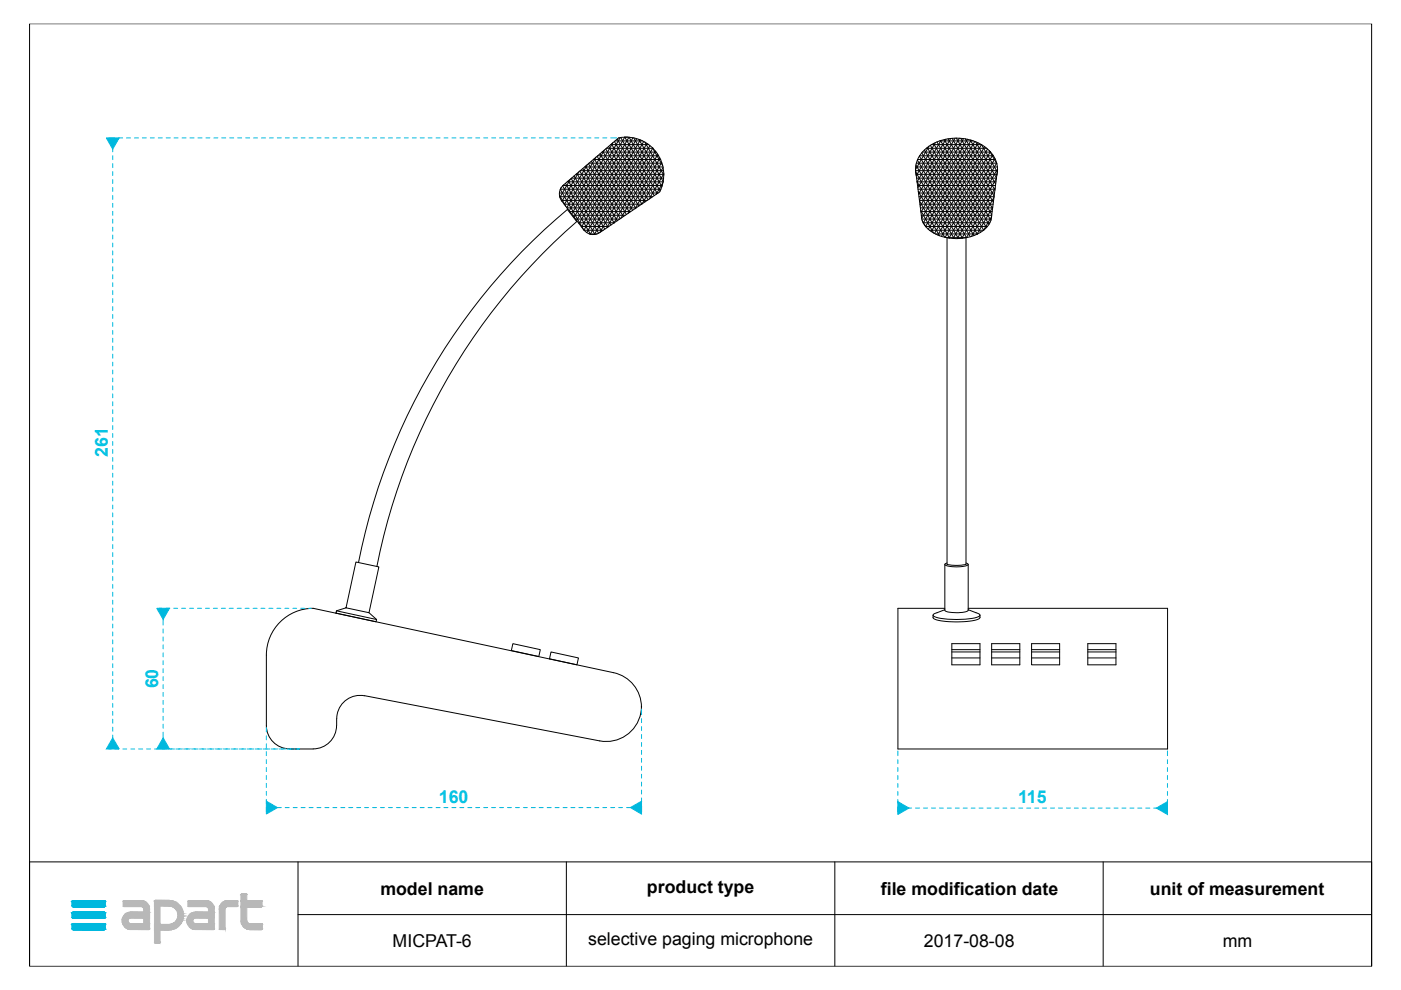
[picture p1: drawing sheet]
<svg xmlns="http://www.w3.org/2000/svg" width="297mm" height="210mm" viewBox="0 0 297 210" stroke-linecap="round" stroke-linejoin="round" font-family="sans-serif">
<defs><g id="words">
<g font-size="3.8" fill="#00c3e4">
<text x="22.9" y="96.9" transform="rotate(-90 22.9 96.9)">261</text>
<text x="33.6" y="146" transform="rotate(-90 33.6 146)">60</text>
<text x="93.1" y="170.2">160</text>
<text x="215.8" y="170.3">115</text>
</g>
<g font-size="3.8">
<text x="80.6" y="189.7">model name</text>
<text x="137.2" y="189.3">product type</text>
<text x="186.8" y="189.7">file modification date</text>
<text x="243.8" y="189.7">unit of measurement</text>
<text x="83.3" y="200.8">MICPAT-6</text>
<text x="124.7" y="200.4">selective paging microphone</text>
<text x="195.9" y="200.8">2017-08-08</text>
<text x="259.3" y="200.8">mm</text>
</g>
</g></defs>
<g fill="none" stroke="#000" stroke-width=".21">
<path d="M6.3 5h284.5v199.9h-284.5zM119 39.7l-.2 .3M119.3 39.4l5.9 10.3M119.3 39.3h21.1M119.9 38.9l6.2 10.8M120.3 38.6h20.3M120.5 38.3l6.4 11.2M120.9 38l-2.2 3.9M121.1 37.8l6.5 11.2M121.2 37.8h19.5M121.7 37.3l6.5 11.3M122.1 37h18.6"/>
<path d="M122.3 36.8l6.6 11.3M122.7 36.4l-3.6 6.3M122.9 36.3l6.6 11.4M123 36.2h17.7M123.6 35.7l6.6 11.6M124 35.4h16.6M124.1 35.2l6.8 11.6M124.5 34.9l-4.8 8.5M124.8 34.7l6.7 11.7M124.9 34.6h15.5M125.4 34.2l6.8 11.7M125.8 33.8h14.3"/>
<path d="M126 33.6l6.8 11.9M126.3 33.3l-6.1 10.7M126.6 33.1l6.9 11.9M126.7 33h13M127.2 32.6l6.9 12M127.6 32.2h11.5M127.8 32.1l7 12M128.1 31.8l-7.4 12.9M128.4 31.6l7 12.1M128.6 31.4h9.9M129 31l7.1 12.3M129.5 30.7h8"/>
<path d="M129.6 30.5l7.1 12.3M129.9 30.3l-8.7 15.1M130.3 30l7.1 12.4M130.4 29.9h5.8M130.9 29.5l7.2 12.4M131.5 29.2l-9.8 16.9M131.6 29.2l7.1 12.3M132.5 29.1h.6M132.5 29.1l-10.2 17.6M132.5 29.1l6.9 11.9M134.2 29.2l-10.9 18.9M134.4 29.2l5.9 10.4"/>
<path d="M135 29.4l-11.2 19.4h4.1M135.4 29.5l5.2 9M135.8 29.7l-11.4 19.6M136.5 30l-11.4 19.7M136.7 30.1l4 7M137.2 30.4l-11.2 19.3M137.8 30.9l-10.6 18.4M138.3 31.3l2.2 3.8M138.4 31.4l-9.7 16.9M139 32l-8.8 15.3M139.5 32.7l-7.9 13.6M139.9 33.5l-6.8 11.8"/>
<path d="M140.3 34.4l-5.7 9.8M140.6 38.7l-1.5 2.5M140.6 35.5l-4.5 7.7M140.7 36.8l-3.1 5.4M194.1 35.9l1.2 9.8a5 5 0 0 0 3.8 4.2 10.2 10.2 0 0 0 9.7-1.3l.8-.9a3.3 3.3 0 0 0 .7-2l1.2-9.8M194.1 35.4h17.4M194.1 36.2h17.4M194.2 36.5l8.1 14.1M194.2 35l9 15.6M194.2 37h17.2M194.3 37.2a6 6 0 0 1 3.7-6.8 10.4 10.4 0 0 1 12 1.8 5.4 5.4 0 0 1 1.3 5M194.3 34.6h17"/>
<path d="M194.3 37.8h17l-7.4 12.7M194.4 38.6h16.8M194.4 38.6l6.9 11.9M194.5 33.9l9.6 16.6M194.5 39.3h16.6M194.5 33.8h16.6M194.9 33.1l10 17.3M195 33h15.6M195.4 32.4l10.3 17.8M195.6 32.2h14.4M196 31.8l10.5 18.1M196.4 31.4h12.8"/>
<path d="M196.6 31.3l10.6 18.3M197 31l-2.9 5M197.3 30.8l10.6 18.5M197.5 30.7h10.6M197.9 30.4l10.7 18.4M198.3 30.2l-4 7.1M198.7 30.1l10.5 18.2M199.2 29.9h7.2M199.4 29.8l10.3 17.8M199.5 29.8l-5.1 8.8M200.2 29.6l9.9 17.1M200.6 29.5l-6 10.3"/>
<path d="M201 29.4l9.3 16.1M201.6 29.3l-6.8 11.8M201.9 29.3l8.5 14.9M202.5 29.3l-7.6 13.1M202.8 29.3l7.8 13.6M203.4 29.3l-8.3 14.4M203.7 29.3l7.1 12.3M204.3 29.4l-9 15.6M204.7 29.4l6.2 10.9M205.1 29.5l-9.7 16.8M205.7 29.7l5.4 9.3M205.9 29.7l-10.1 17.6"/>
<path d="M206.7 30l-10.5 18h13.2M206.8 30l4.5 7.7M207.4 30.3l-10.6 18.3M208.1 30.7l-10.7 18.4M208.1 30.7l3.3 5.7M208.8 31.1l-10.7 18.4M209.4 31.6l-10.6 18.2M209.7 31.9l1.7 2.8M210 32.2l-10.4 17.9M210.5 32.8l-10.1 17.5M210.9 33.6l-9.7 16.9M211 39.8l-6.1 10.6"/>
<path d="M211.3 34.6l-9.2 16M211.5 35.8l-8.5 14.8M118.6 40.9h20.9M118.6 41.4l1.4 2.4M118.7 41.7h19.7M119 42.5h18.2M119.6 43.3h16.4M120.2 44.1h14.7M120.8 44.9h12.9M121.4 45.6h11.1M122 46.4h9.4M122.6 47.2h7.6"/>
<path d="M123.2 48h5.9M124.9 49.6h1.7M139.9 40.7a8 8 0 0 0-.8-8.5 8 8 0 0 0-7.9-3l-11.7 10a2.48 2.48 0 0 0-.4 3.4l4.7 6.2M139.9 40.7l-12.7 8.6a2.48 2.48 0 0 1-3.4-.5M140 40.5l-6.6-11.4-10.6 18.3M140.1 40.1h-21.3l4.9 8.6M194.6 40.1h16.4M194.7 40.6l5.6 9.7M194.7 40.9h16.2M194.8 41.7h16M194.9 42.5h15.8M194.9 42.6l4.3 7.4"/>
<path d="M195 43.3h15.6M195.1 44.1h15.4M195.2 44.6l2.8 4.8M195.2 44.9h15.2M195.3 45.6h15M195.4 46.4h14.8M195.5 46.7l.8 1.4M195.7 47.2h14.2M197 48.8h11.6M198.3 49.6h9M200.7 50.4h4.2M200.8 50.4v69.3l1.8 .2 2.2-.2v-69.3"/>
<path d="M210.3 45.9l-1.7 2.9M210.5 43.9l-3.4 5.8M210.7 41.9l-4.7 8.2M76 119.3a130.7 130.7 0 0 1 44.3-74.9l2 2.6a130.3 130.3 0 0 0-42.4 73.1M200.3 119.7v9.7a2.24 2.24 0 0 0 2 .5 4 4 0 0 0 3-.5v-9.7M200.8 119.4l-.5 .2a2.23 2.23 0 0 0 2.1 .6 3.7 3.7 0 0 0 2.9-.6l-.5-.2M71.3 129.5l8.5 1.8-.1 .5-8.5-1.8zM73.4 128.9l4.8 1 2.1-9.7-4.8-1-2.1 9.7-2.1 .6M78.2 129.9l1.6 1.4M108.7 136.5l5.9 1.2-.4 1.5-5.8-1.3zM116.8 138.2l5.8 1.3-.3 1.5-5.8-1.3zM197.8 130.4v.5a2.68 2.68 0 0 0 2.3 .8l3.6 .1a7 7 0 0 0 4-.8l.1-.6"/>
<path d="M200.3 129.3l-2.2 .8-.3 .4a3.7 3.7 0 0 0 2.6 .7l3.6 .1a7.9 7.9 0 0 0 3.7-.7l.1-.2-.3-.3-2.2-.8M200.3 129h-9.9v29.8h57.1v-29.8h-42.2M201.8 136.5h6v4.5h-6zM201.8 137.7h6M201.8 138.2h6M201.8 139.5h6M210.3 136.5h5.9v4.5h-5.9zM210.3 137.7h5.9M210.3 138.2h5.9M210.3 139.5h5.9M218.7 136.5h6v4.5h-6zM218.7 137.7h6"/>
<path d="M218.7 138.2h6M218.7 139.5h6M230.6 136.5h6v4.5h-6zM230.6 137.7h6M230.6 138.2h6M230.6 139.5h6M71.4 153.8a5.8 5.8 0 0 1 2.5-5.7 5.1 5.1 0 0 1 3.4-.6l49.8 9.6a7.5 7.5 0 0 0 8.9-7.3v.1a7.4 7.4 0 0 0-5.9-7.3l-63.7-13.6a9.9 9.9 0 0 0-9.9 9.9v14.9a5 5 0 0 0 4.9 5h5a5 5 0 0 0 5-5M6.3 182.7h284.5v22.2h-284.5zM63.2 193.9h227.6M63.2 182.7v22.2M120.1 182.7v22.2M177 182.7v22.2"/>
<path d="M233.9 182.7v22.2"/>
</g>
<g fill="#00b8de" stroke="#00b8de" stroke-width=".21">
<path d="M15.5 191h6.6z"/>
<path d="M15.4 191h6.8z"/>
<path d="M15.5 191h6.7z"/>
<path d="M15.3 191h6.9z"/>
<path d="M15.3 191l7 .1z"/>
<path d="M15.3 191.1h7z"/>
<path d="M15.3 191.1l7.1 .1z"/>
<path d="M15.2 191.2h7.2z"/>
<path d="M15.2 191.2l7.2 .8h-7.2z"/>
<path d="M15.2 191.2h7.2v.8z"/>
<path d="M15.2 192h7.2z"/>
<path d="M15.2 192l7.1 .1z"/>
<path d="M15.3 192.1h7z"/>
<path d="M15.3 192.1l7 .1z"/>
<path d="M15.3 192.2h6.9z"/>
<path d="M15.3 192.2h7z"/>
<path d="M15.4 192.2l6.8 .1z"/>
<path d="M15.4 192.2h6.8z"/>
<path d="M15.4 192.3h6.7z"/>
<path d="M15.4 192.3h6.8z"/>
<path d="M15.5 192.3h6.6z"/>
<path d="M15.5 193.4h6.6z"/>
<path d="M15.4 193.4h6.8z"/>
<path d="M15.5 193.4h6.7z"/>
<path d="M15.3 193.5h6.9z"/>
<path d="M15.4 193.4l6.8 .1z"/>
<path d="M15.3 193.5h7z"/>
<path d="M15.3 193.5l7 .1z"/>
<path d="M15.3 193.6h7.1z"/>
<path d="M15.2 193.6l7.2 .1z"/>
<path d="M15.2 193.7l7.2 .7h-7.2z"/>
<path d="M15.2 193.7h7.2v.7z"/>
<path d="M15.2 194.4l7.2 .1z"/>
<path d="M15.2 194.5h7.1z"/>
<path d="M15.2 194.5h7.2z"/>
<path d="M15.3 194.5l7 .1z"/>
<path d="M15.3 194.5h7z"/>
<path d="M15.3 194.6h7z"/>
<path d="M15.3 194.6h6.9z"/>
<path d="M15.3 194.6l6.9 .1z"/>
<path d="M15.4 194.7h6.8z"/>
<path d="M15.4 194.7h6.7z"/>
<path d="M15.5 194.7h6.6z"/>
<path d="M15.5 195.8h6.6z"/>
<path d="M15.4 195.8h6.8z"/>
<path d="M15.5 195.8h6.7z"/>
<path d="M15.3 195.9h6.9z"/>
<path d="M15.4 195.8l6.8 .1z"/>
<path d="M15.3 195.9h7z"/>
<path d="M15.3 195.9l7 .1z"/>
<path d="M15.3 196h7.1z"/>
<path d="M15.2 196l7.2 .1z"/>
<path d="M15.2 196.1l7.2 .7h-7.2z"/>
<path d="M15.2 196.1h7.2v.7z"/>
<path d="M15.2 196.8l7.2 .1z"/>
<path d="M15.2 196.9h7.1z"/>
<path d="M15.2 196.9h7.2z"/>
<path d="M15.3 196.9l7 .1z"/>
<path d="M15.3 196.9h7z"/>
<path d="M15.3 197h7z"/>
<path d="M15.3 197l6.9 .1z"/>
<path d="M15.3 197.1h6.9z"/>
<path d="M15.4 197.1h6.8z"/>
<path d="M15.4 197.1h6.7z"/>
<path d="M15.5 197.1h6.6z"/>
<path d="M56.5 169.9l2.3 1.3-2.3 1.4z"/>
<path d="M133.6 171.2l2.4-1.3v2.7z"/>
<path d="M34.6 156.5l1.3 2.3h-2.7z"/>
<path d="M33.2 129h2.7l-1.3 2.3z"/>
<path d="M23.9 156.5l1.4 2.3h-2.8z"/>
<path d="M22.5 29.2h2.8l-1.4 2.4z"/>
<path d="M190.4 170l2.3 1.3-2.3 1.4z"/>
<path d="M245.2 171.3l2.3-1.3v2.7z"/>
</g>
<g fill="#b8b8b8" stroke="#b8b8b8" stroke-width=".21">
<path d="M51.2 189.6h1z"/>
<path d="M51.2 189.6h1.1z"/>
<path d="M51.1 189.6h1.2z"/>
<path d="M51.1 189.6l1.2 .1z"/>
<path d="M51.1 189.7h1.2z"/>
<path d="M32.9 190.9h3z"/>
<path d="M32.9 190.9h3.1z"/>
<path d="M32.8 190.9h3.2z"/>
<path d="M32.8 190.9l3.4 .1z"/>
<path d="M48.2 191h2.1z"/>
<path d="M40 191h3.7z"/>
<path d="M26.2 191h3.8z"/>
<path d="M51.1 189.7l1.2 1.3h-1.2z"/>
<path d="M51.1 189.7h1.2v1.3z"/>
<path d="M51.1 191h4.4z"/>
<path d="M39.9 191h3.9z"/>
<path d="M40 191h3.8z"/>
<path d="M32.8 191h3.5z"/>
<path d="M48.1 191h2.2z"/>
<path d="M26.2 191h3.9z"/>
<path d="M48 191h2.4z"/>
<path d="M48.1 191h2.3z"/>
<path d="M39.9 191h4z"/>
<path d="M26.2 191h4z"/>
<path d="M32.8 191h3.6z"/>
<path d="M47.9 191h2.5z"/>
<path d="M39.9 191h4.1z"/>
<path d="M26.2 191h4.1z"/>
<path d="M32.8 191h3.7z"/>
<path d="M39.9 191h4.2z"/>
<path d="M32.7 191h3.9z"/>
<path d="M47.8 191h2.6z"/>
<path d="M26.1 191h4.3z"/>
<path d="M51.1 191h4.5z"/>
<path d="M47.7 191h2.7z"/>
<path d="M39.9 191h4.3z"/>
<path d="M26.1 191h4.4z"/>
<path d="M47.7 191.1h2.7z"/>
<path d="M47.7 191l2.7 .1z"/>
<path d="M39.9 191l4.4 .1z"/>
<path d="M26.1 191l4.4 .1z"/>
<path d="M51.1 191l4.5 .1z"/>
<path d="M47.6 191.1h2.8z"/>
<path d="M39.9 191.1h4.4z"/>
<path d="M26.1 191.1h4.5z"/>
<path d="M32.7 191l4.2 .1z"/>
<path d="M47.3 191.3l.3-.2 2.8 .2z"/>
<path d="M47.6 191.1h2.8v.2z"/>
<path d="M39.9 191.1l4.7 .2h-4.7z"/>
<path d="M39.9 191.1h4.4l.3 .2z"/>
<path d="M26.1 191.1l4.8 .2h-4.8z"/>
<path d="M26.1 191.1h4.5l.3 .2z"/>
<path d="M32.7 191.1l4.7 .2h-4.7z"/>
<path d="M32.7 191.1h4.2l.5 .2z"/>
<path d="M47 191.5l.3-.2 3.1 .2z"/>
<path d="M47.3 191.3h3.1v.2z"/>
<path d="M39.9 191.3l5 .2h-5z"/>
<path d="M39.9 191.3h4.7l.3 .2z"/>
<path d="M26.1 191.3l5.1 .2h-5.1z"/>
<path d="M26.1 191.3h4.8l.3 .2z"/>
<path d="M32.7 191.3l5.1 .3h-5.1z"/>
<path d="M32.7 191.3h4.7l.4 .3z"/>
<path d="M47 191.5l3.4 .2h-3.6z"/>
<path d="M47 191.5h3.4v.2z"/>
<path d="M39.9 191.5l5.2 .2h-5.2z"/>
<path d="M39.9 191.5h5l.2 .2z"/>
<path d="M26.1 191.5l5.3 .2h-5.3z"/>
<path d="M26.1 191.5h5.1l.2 .2z"/>
<path d="M32.7 191.6l5.4 .4h-5.4z"/>
<path d="M32.7 191.6h5.1l.3 .4z"/>
<path d="M46.8 191.7l3.6 .3h-3.7z"/>
<path d="M46.8 191.7h3.6v.3z"/>
<path d="M39.9 191.7l5.4 .3h-5.4z"/>
<path d="M39.9 191.7h5.2l.2 .3z"/>
<path d="M26.1 191.7l5.4 .3h-5.4z"/>
<path d="M26.1 191.7h5.3l.1 .3z"/>
<path d="M46.7 192l3.7 .1z"/>
<path d="M39.9 192l5.4 .1z"/>
<path d="M26.1 192l5.5 .1z"/>
<path d="M46.6 192.1h3.8z"/>
<path d="M26.1 192.1h5.5z"/>
<path d="M39.9 192.1h5.4z"/>
<path d="M32.7 192l5.5 .1h-5.5z"/>
<path d="M32.7 192h5.4l.1 .1z"/>
<path d="M51.1 191.1l4.5 1h-4.5z"/>
<path d="M51.1 191.1h4.5v1z"/>
<path d="M51.1 192.1h4.5z"/>
<path d="M39.9 192.1l5.4 .1z"/>
<path d="M46.6 192.1l3.8 .1z"/>
<path d="M26.1 192.1l5.5 .1z"/>
<path d="M51.1 192.1l4.5 .1z"/>
<path d="M39.9 192.2h5.4z"/>
<path d="M35.9 192.1l2.4 .1z"/>
<path d="M46.6 192.2h3.8z"/>
<path d="M26.2 192.2h5.4z"/>
<path d="M51.1 192.2h4.4z"/>
<path d="M51.1 192.2h4.5z"/>
<path d="M46.6 192.2h3.7z"/>
<path d="M40 192.2h5.3z"/>
<path d="M46.6 192.2h1.5z"/>
<path d="M46.6 192.2h1.6z"/>
<path d="M43.7 192.2h1.6z"/>
<path d="M30 192.2h1.6z"/>
<path d="M51.1 192.2h4.3z"/>
<path d="M46.6 192.2l1.4 .1z"/>
<path d="M43.8 192.2l1.6 .1z"/>
<path d="M30.1 192.2l1.5 .1z"/>
<path d="M36.3 192.2l2.1 .1h-1.8z"/>
<path d="M36.3 192.2h2l.1 .1z"/>
<path d="M46.6 192.3h1.3z"/>
<path d="M46.6 192.3h1.4z"/>
<path d="M43.9 192.3h1.5z"/>
<path d="M30.2 192.3h1.4z"/>
<path d="M46.5 192.3l1.4 .1z"/>
<path d="M46.5 192.3h1.4z"/>
<path d="M44 192.3l1.4 .1z"/>
<path d="M30.3 192.3l1.3 .1z"/>
<path d="M36.6 192.3l1.8 .1z"/>
<path d="M46.5 192.4h1.4z"/>
<path d="M44 192.4h1.4z"/>
<path d="M30.3 192.4h1.4z"/>
<path d="M36.7 192.4l1.8 .1h-1.6z"/>
<path d="M36.7 192.4h1.7l.1 .1z"/>
<path d="M46.5 192.4l1.3 .1z"/>
<path d="M44.1 192.4l1.3 .1z"/>
<path d="M30.3 192.4l1.4 .1z"/>
<path d="M46.5 192.5l1.3 .1z"/>
<path d="M46.5 192.5h1.3z"/>
<path d="M44.1 192.5l1.3 .1z"/>
<path d="M30.4 192.5l1.3 .1z"/>
<path d="M46.5 192.6l1.2 .1h-1.2z"/>
<path d="M46.5 192.6h1.3z"/>
<path d="M44.2 192.6l1.2 .1z"/>
<path d="M30.4 192.6l1.3 .1z"/>
<path d="M46.5 192.7h1.2z"/>
<path d="M44.2 192.7h1.2z"/>
<path d="M30.5 192.7h1.2z"/>
<path d="M36.9 192.5l1.7 .2h-1.4z"/>
<path d="M36.9 192.5h1.6l.1 .2z"/>
<path d="M37.2 192.7l1.5 .1z"/>
<path d="M37.3 192.8l1.4 .2h-1.3z"/>
<path d="M37.3 192.8h1.4v.2z"/>
<path d="M37.4 193l1.4 .3h-1.2z"/>
<path d="M37.4 193h1.3l.1 .3z"/>
<path d="M37.6 193.3h1.2z"/>
<path d="M44.2 192.7l1.2 .7h-1.2z"/>
<path d="M44.2 192.7h1.2v.7z"/>
<path d="M30.5 192.7l1.2 .7h-1.2z"/>
<path d="M30.5 192.7h1.2v.7z"/>
<path d="M41 193.5h4.4z"/>
<path d="M41.3 193.4l4.1 .1z"/>
<path d="M27.2 193.5h4.5z"/>
<path d="M27.6 193.4l4.1 .1z"/>
<path d="M40.7 193.6h4.7z"/>
<path d="M41 193.5l4.4 .1z"/>
<path d="M26.9 193.6h4.8z"/>
<path d="M27.2 193.5l4.5 .1z"/>
<path d="M37.6 193.3l1.3 .4h-1.2z"/>
<path d="M37.6 193.3h1.2l.1 .4z"/>
<path d="M40.4 193.7l.3-.1 4.7 .1z"/>
<path d="M40.7 193.6h4.7v.1z"/>
<path d="M26.6 193.7l.3-.1 4.8 .1z"/>
<path d="M26.9 193.6h4.8v.1z"/>
<path d="M37.7 193.7l1.2 .1z"/>
<path d="M40.1 194l.3-.3 5 .3z"/>
<path d="M40.4 193.7h5v.3z"/>
<path d="M26.4 194l.2-.3 5.1 .3z"/>
<path d="M26.6 193.7h5.1v.3z"/>
<path d="M37.7 193.8l1.2 .2h-1.2z"/>
<path d="M37.7 193.8h1.2v.2z"/>
<path d="M40.1 194l5.3 .3h-5.5z"/>
<path d="M40.1 194h5.3v.3z"/>
<path d="M26.4 194l5.3 .3h-5.5z"/>
<path d="M26.4 194h5.3v.3z"/>
<path d="M37.7 194l1.2 .3h-1.2z"/>
<path d="M37.7 194h1.2v.3z"/>
<path d="M37.7 194.3l1.2 .1h-1.2z"/>
<path d="M37.7 194.3h1.2z"/>
<path d="M39.9 194.3l5.5 .3h-5.6z"/>
<path d="M39.9 194.3h5.5v.3z"/>
<path d="M26.2 194.3l5.5 .3h-5.7z"/>
<path d="M26.2 194.3h5.5v.3z"/>
<path d="M39.8 194.6h5.6z"/>
<path d="M26 194.6h5.7z"/>
<path d="M39.7 194.6l1.6 .1z"/>
<path d="M39.7 194.6h1.7z"/>
<path d="M26 194.6l1.5 .1z"/>
<path d="M26 194.6h1.6z"/>
<path d="M39.7 194.7h1.5z"/>
<path d="M39.7 194.7h1.6z"/>
<path d="M26 194.7h1.4z"/>
<path d="M26 194.7h1.5z"/>
<path d="M37.7 194.4l1.1 .4h-1.2z"/>
<path d="M37.7 194.4h1.2l-.1 .4z"/>
<path d="M39.7 194.7l1.4 .1z"/>
<path d="M26 194.7l1.3 .1z"/>
<path d="M37.6 194.8h1.2z"/>
<path d="M39.7 194.8l1.3 .1z"/>
<path d="M39.7 194.8h1.4z"/>
<path d="M26 194.8l1.2 .1z"/>
<path d="M26 194.8h1.3z"/>
<path d="M39.6 194.9h1.4z"/>
<path d="M25.9 194.9h1.3z"/>
<path d="M39.6 194.9l1.3 .1z"/>
<path d="M25.9 194.9l1.3 .1z"/>
<path d="M39.6 195l1.3 .1h-1.3z"/>
<path d="M39.6 195h1.3z"/>
<path d="M25.9 195l1.2 .1z"/>
<path d="M25.9 195h1.3z"/>
<path d="M37.6 194.8l1.1 .3h-1.3z"/>
<path d="M37.6 194.8h1.2l-.1 .3z"/>
<path d="M39.6 195.1l1.3 .1z"/>
<path d="M39.6 195.1h1.3z"/>
<path d="M25.9 195.1l1.2 .1h-1.2z"/>
<path d="M25.9 195.1h1.2z"/>
<path d="M39.6 195.2h1.3z"/>
<path d="M25.9 195.2h1.2z"/>
<path d="M51.1 192.2l1.2 3.1h-1.2z"/>
<path d="M51.1 192.2h1.2v3.1z"/>
<path d="M51.1 195.3h1.2z"/>
<path d="M37.4 195.1l1.3 .2h-1.4z"/>
<path d="M37.4 195.1h1.3v.2z"/>
<path d="M39.6 195.2l1.3 .1z"/>
<path d="M25.9 195.2l1.2 .1z"/>
<path d="M51.1 195.3l1.2 .1z"/>
<path d="M37.3 195.3l1.3 .1h-1.4z"/>
<path d="M37.3 195.3h1.4z"/>
<path d="M39.6 195.3l1.3 .1z"/>
<path d="M25.9 195.3l1.2 .1z"/>
<path d="M51.1 195.4l1.3 .1z"/>
<path d="M39.6 195.4l1.3 .1z"/>
<path d="M25.9 195.4l1.3 .1z"/>
<path d="M51.1 195.5h1.3z"/>
<path d="M39.6 195.5l1.4 .1z"/>
<path d="M25.9 195.5l1.3 .1z"/>
<path d="M39.6 195.6h1.4z"/>
<path d="M25.9 195.6h1.3z"/>
<path d="M36.9 195.6l.3-.2 1.3 .2z"/>
<path d="M37.2 195.4h1.4l-.1 .2z"/>
<path d="M51.1 195.5l1.4 .1z"/>
<path d="M51.1 195.6h1.4z"/>
<path d="M39.6 195.6l1.5 .1z"/>
<path d="M25.9 195.6l1.4 .1z"/>
<path d="M51.1 195.6l1.4 .1z"/>
<path d="M36.7 195.7h1.7z"/>
<path d="M36.9 195.6h1.6z"/>
<path d="M51.2 195.7h1.4z"/>
<path d="M39.7 195.7l1.5 .1z"/>
<path d="M26 195.7l1.4 .1z"/>
<path d="M51.2 195.7l1.5 .1z"/>
<path d="M39.7 195.8h1.6z"/>
<path d="M26 195.8h1.5z"/>
<path d="M36.6 195.8h1.8z"/>
<path d="M51.2 195.8h1.6z"/>
<path d="M51.2 195.8h1.7z"/>
<path d="M51.2 195.8h4.3z"/>
<path d="M44.2 194.6l1.2 1.2h-1.2z"/>
<path d="M44.2 194.6h1.2v1.2z"/>
<path d="M39.7 195.8h1.7z"/>
<path d="M30.5 194.6l1.2 1.2h-1.2z"/>
<path d="M30.5 194.6h1.2v1.2z"/>
<path d="M26 195.8h1.6z"/>
<path d="M51.2 195.8l4.4 .1z"/>
<path d="M51.2 195.9h4.4z"/>
<path d="M39.7 195.8l5.7 .1z"/>
<path d="M26 195.8l5.7 .1z"/>
<path d="M36.3 195.9l.3-.1 1.7 .1z"/>
<path d="M36.6 195.8h1.8l-.1 .1z"/>
<path d="M35.9 196h2.3z"/>
<path d="M36.3 195.9h2z"/>
<path d="M32.7 192.1l1.2 3.9h-1.2z"/>
<path d="M32.7 192.1h1.2v3.9z"/>
<path d="M32.7 196l5.4 .1h-5.4z"/>
<path d="M32.7 196h5.5l-.1 .1z"/>
<path d="M39.8 195.9l5.6 .3h-5.5z"/>
<path d="M39.8 195.9h5.6v.3z"/>
<path d="M26 195.9l5.7 .3h-5.5z"/>
<path d="M26 195.9h5.7v.3z"/>
<path d="M51.2 195.9l4.4 .4h-4.2z"/>
<path d="M51.2 195.9h4.4v.4z"/>
<path d="M32.7 196.1l5.1 .4h-5.1z"/>
<path d="M32.7 196.1h5.4l-.3 .4z"/>
<path d="M39.9 196.2l5.5 .3h-5.3z"/>
<path d="M39.9 196.2h5.5v.3z"/>
<path d="M26.2 196.2l5.5 .3h-5.3z"/>
<path d="M26.2 196.2h5.5v.3z"/>
<path d="M51.4 196.3l4.2 .2h-4z"/>
<path d="M51.4 196.3h4.2v.2z"/>
<path d="M40.1 196.5l5.3 .2h-5z"/>
<path d="M40.1 196.5h5.3v.2z"/>
<path d="M26.4 196.5l5.3 .2h-5.1z"/>
<path d="M26.4 196.5h5.3v.2z"/>
<path d="M32.7 196.5l4.7 .3h-4.7z"/>
<path d="M32.7 196.5h5.1l-.4 .3z"/>
<path d="M51.6 196.5l4 .3h-3.7z"/>
<path d="M51.6 196.5h4v.3z"/>
<path d="M40.4 196.7l5 .2h-4.7z"/>
<path d="M40.4 196.7h5v.2z"/>
<path d="M26.6 196.7l5.1 .2h-4.8z"/>
<path d="M26.6 196.7h5.1v.2z"/>
<path d="M51.9 196.8l3.7 .1h-3.4z"/>
<path d="M51.9 196.8h3.7v.1z"/>
<path d="M46.5 192.7l1.2 4.3h-1.2z"/>
<path d="M46.5 192.7h1.2v4.3z"/>
<path d="M40.7 196.9l4.7 .1z"/>
<path d="M26.9 196.9l4.8 .1z"/>
<path d="M52.2 196.9l3.4 .1z"/>
<path d="M32.7 196.8l4.2 .2h-4.2z"/>
<path d="M32.7 196.8h4.7l-.5 .2z"/>
<path d="M46.5 197h1.2z"/>
<path d="M40.8 197h4.6z"/>
<path d="M27.1 197h4.6z"/>
<path d="M52.3 197h3.3z"/>
<path d="M40.9 197h4.5z"/>
<path d="M52.4 197h3.2z"/>
<path d="M27.2 197h4.5z"/>
<path d="M41 197h4.4z"/>
<path d="M52.5 197h3.1z"/>
<path d="M52.5 197l3.1 .1z"/>
<path d="M46.5 197l1.2 .1z"/>
<path d="M46.5 197.1h1.2z"/>
<path d="M41.1 197l4.3 .1z"/>
<path d="M41.1 197h4.3z"/>
<path d="M27.3 197l4.4 .1z"/>
<path d="M52.6 197.1h3z"/>
<path d="M41.2 197.1h4.2z"/>
<path d="M27.4 197.1h4.2z"/>
<path d="M27.4 197.1h4.3z"/>
<path d="M52.6 197.1h2.9z"/>
<path d="M46.5 197.1h1.1z"/>
<path d="M46.6 197.1h1z"/>
<path d="M27.5 197.1h4.1z"/>
<path d="M41.3 197.1h4z"/>
<path d="M41.3 197.1h4.1z"/>
<path d="M52.7 197.1h2.8z"/>
<path d="M27.6 197.1h4z"/>
<path d="M52.8 197.1h2.7z"/>
<path d="M52.9 197.1h2.6z"/>
<path d="M32.7 197l3.7 .1h-3.7z"/>
<path d="M32.7 197h4.2l-.5 .1z"/>
<path d="M32.7 197.1l3.2 .1z"/>
<path d="M32.7 197.1h3.7z"/>
<path d="M32.7 197.2l1.2 2.6h-1.2z"/>
<path d="M32.7 197.2h1.2v2.6z"/>
<path d="M32.7 199.8h1.2z"/>
<path d="M32.8 199.8h1.1z"/>
<path d="M32.8 199.8l1.1 .1z"/>
<path d="M32.8 199.9h1.1z"/>
<path d="M32.8 199.9h1z"/>
<path d="M32.9 199.9h.9z"/>
</g>
<g fill="none" stroke="#00b8de" stroke-width=".21">
<path d="M23.1 29.2h1.2M23.9 31.6v.6M23.9 33v.9M23.9 34.7v.8M23.9 36.4v.8M23.9 38.1v.8M23.9 39.7v.9M25.1 29.2h.9M26.8 29.2h.9M28.5 29.2h.9M30.2 29.2h.8M31.9 29.2h.8"/>
<path d="M33.6 29.2h.8M35.2 29.2h.9M36.9 29.2h.9M38.6 29.2h.9M40.3 29.2h.8M42 29.2h.8M43.6 29.2h.9M45.3 29.2h.9M47 29.2h.9M48.7 29.2h.9M50.4 29.2h.8M52.1 29.2h.8"/>
<path d="M53.8 29.2h.8M55.4 29.2h.9M57.1 29.2h.9M58.8 29.2h.9M60.5 29.2h.8M62.2 29.2h.8M63.9 29.2h.8M65.5 29.2h.9M67.2 29.2h.9M68.9 29.2h.8M70.6 29.2h.8M72.3 29.2h.8"/>
<path d="M74 29.2h.8M75.6 29.2h.9M77.3 29.2h.8M79 29.2h.8M80.7 29.2h.8M82.4 29.2h.8M84.1 29.2h.8M85.7 29.2h.9M87.4 29.2h.8M89.1 29.2h.8M90.8 29.2h.8M92.5 29.2h.8"/>
<path d="M94.2 29.2h.8M95.8 29.2h.9M97.5 29.2h.8M99.2 29.2h.8M100.9 29.2h.8M102.6 29.2h.8M104.2 29.2h.9M105.9 29.2h.9M107.6 29.2h.8M109.3 29.2h.8M111 29.2h.8M112.7 29.2h.8"/>
<path d="M114.3 29.2h.9M116 29.2h.9M117.7 29.2h.9M119.4 29.2h.8M121.1 29.2h.8M122.7 29.2h.9M124.4 29.2h.9M126.1 29.2h.9M127.8 29.2h.9M129.5 29.2h1.2M23.9 41.4v.9M23.9 43.1v.9"/>
<path d="M23.9 44.8v.8M23.9 46.5v.8M23.9 48.2v.8M23.9 49.8v.9M23.9 51.5v.9M23.9 53.2v.8M23.9 54.9v.8M23.9 56.6v.8M23.9 58.3v.8M23.9 60v.8M23.9 61.6v.9M23.9 63.3v.8"/>
<path d="M23.9 65v.8M23.9 66.7v.8M23.9 68.4v.8M23.9 70.1v.8M23.9 71.7v.9M23.9 73.4v.8M23.9 75.1v.8M23.9 76.8v.8M23.9 78.5v.8M23.9 80.1v.9M23.9 81.8v.9M23.9 83.5v.8"/>
<path d="M23.9 85.2v.8M23.9 86.9v.8M23.9 88.5v.9M23.9 90.2v.9M23.9 91.9v.9M23.9 93.6v.8M23.9 95.3v.8M23.9 97v.8M23.9 98.6v.9M23.9 100.3v.9M23.9 102v.9M23.9 103.7v.8"/>
<path d="M23.9 105.4v.8M23.9 107.1v.8M23.9 108.7v.9M23.9 110.4v.9M23.9 112.1v.9M23.9 113.8v.8M23.9 115.5v.8M23.9 117.2v.8M23.9 118.8v.9M23.9 120.5v.9M23.9 122.2v.9M23.9 123.9v.8"/>
<path d="M23.9 125.6v.8M23.9 127.3v.8M23.9 128.9v.9M23.9 130.6v.9M23.9 132.3v.8M23.9 134v.8M23.9 135.7v.8M23.9 137.4v.8M23.9 139v.9M33.7 129h.6M34.6 131.3v1.2M34.6 133.4v.8"/>
<path d="M34.6 135.1v.8M34.6 136.7v.9M34.6 138.4v.9M35.1 129h.9M36.8 129h.9M38.5 129h.9M40.2 129h.8M41.9 129h.8M43.6 129h.8M45.2 129h.9M46.9 129h.9M48.6 129h.8"/>
<path d="M50.3 129h.8M52 129h.8M53.7 129h.8M55.3 129h.9M57 129h.9M58.7 129h.8M60.4 129h.8M62.1 129h.8M63.8 129h.8M65.4 129h.6M23.1 158.8h.4M23.9 140.7v.9"/>
<path d="M23.9 142.4v.8M23.9 144.1v.8M23.9 145.8v.8M23.9 147.5v.8M23.9 149.1v.9M23.9 150.8v.9M23.9 152.5v.8M23.9 154.2v.8M23.9 155.9v.6M24.4 158.8h.8M26 158.8h.9M27.7 158.8h.9"/>
<path d="M29.4 158.8h.8M31.1 158.8h.8M32.8 158.8h.8M33.7 158.8h1.6M34.6 140.1v.8M34.6 141.8v.8M34.6 143.5v.8M34.6 145.1v.9M34.6 146.8v.9M34.6 148.5v.9M34.6 150.2v.8M34.6 151.9v.8"/>
<path d="M34.6 153.6v.8M34.6 155.2v1.3M35.6 158.8h1.4M37.3 158.8h1.4M38.9 158.8h1.4M40.6 158.8h1.4M42.3 158.8h1.4M44 158.8h1.4M45.7 158.8h1.4M47.4 158.8h1.3M49 158.8h1.4M50.7 158.8h1.4"/>
<path d="M52.4 158.8h1.4M54.1 158.8h1.4M55.8 158.8h1.4M56.5 154.3v.9M56.5 156v.9M56.5 157.7v.8M56.5 159.4v.8M57.5 158.8h1.3M59.1 158.8h1.4M60.8 158.8h1.4M62.5 158.8h1M136 150.3v1.2"/>
<path d="M136 152.4v.8M136 154.1v.8M136 155.7v.9M136 157.4v.9M136 159.1v.8M190.4 159.2v1M247.5 159.2v1M56.5 161.1v.8M56.5 162.7v.9M56.5 164.4v.9M56.5 166.1v.9M56.5 167.8v.8"/>
<path d="M56.5 169.5v.8M56.5 171.2v.9M58.8 171.2h.9M60.5 171.2h.8M62.2 171.2h.8M63.8 171.2h.9M65.5 171.2h.9M67.2 171.2h.9M68.9 171.2h.8M70.6 171.2h.8M72.3 171.2h.8M73.9 171.2h.9"/>
<path d="M75.6 171.2h.9M77.3 171.2h.8M79 171.2h.8M80.7 171.2h.8M82.4 171.2h.8M84 171.2h.9M85.7 171.2h.9M87.4 171.2h.8M89.1 171.2h.8M90.8 171.2h.8M92.5 171.2h.8M94.1 171.2h.9"/>
<path d="M95.8 171.2h.9M97.5 171.2h.8M99.2 171.2h.8M100.9 171.2h.8M102.6 171.2h.8M104.2 171.2h.9M105.9 171.2h.9M107.6 171.2h.8M109.3 171.2h.8M111 171.2h.8M112.7 171.2h.8M114.3 171.2h.9"/>
<path d="M116 171.2h.9M117.7 171.2h.8M119.4 171.2h.8M121.1 171.2h.8M122.7 171.2h.9M124.4 171.2h.9M126.1 171.2h.9M127.8 171.2h.8M129.5 171.2h.8M131.2 171.2h.8M132.8 171.2h.8M136 160.8v.8"/>
<path d="M136 162.5v.8M136 164.2v.8M136 165.8v.9M136 167.5v.8M136 169.2v.8M136 170.9v1.2M190.4 161.1v.8M190.4 162.7v.9M190.4 164.4v.9M190.4 166.1v.9M190.4 167.8v.8M190.4 169.5v.8"/>
<path d="M190.4 171.2v1M192.7 171.3h.6M194.1 171.3h.9M195.8 171.3h.8M197.5 171.3h.8M199.2 171.3h.8M200.9 171.3h.8M202.5 171.3h.9M204.2 171.3h.9M205.9 171.3h.8M207.6 171.3h.8M209.3 171.3h.8"/>
<path d="M210.9 171.3h.9M212.6 171.3h.9M214.3 171.3h.9M216 171.3h.8M217.7 171.3h.8M219.4 171.3h.8M221 171.3h.9M222.7 171.3h.9M224.4 171.3h.9M226.1 171.3h.9M227.8 171.3h.8M229.5 171.3h.8"/>
<path d="M231.1 171.3h.9M232.8 171.3h.9M234.5 171.3h.9M236.2 171.3h.8M237.9 171.3h.8M239.6 171.3h.8M241.2 171.3h.9M242.9 171.3h.9M244.6 171.3h.6M247.5 161.1v.8M247.5 162.7v.9M247.5 164.4v.9"/>
<path d="M247.5 166.1v.9M247.5 167.8v.8M247.5 169.5v.8M247.5 171.2v1"/>
</g>
<use href="#words"/>
</svg>
